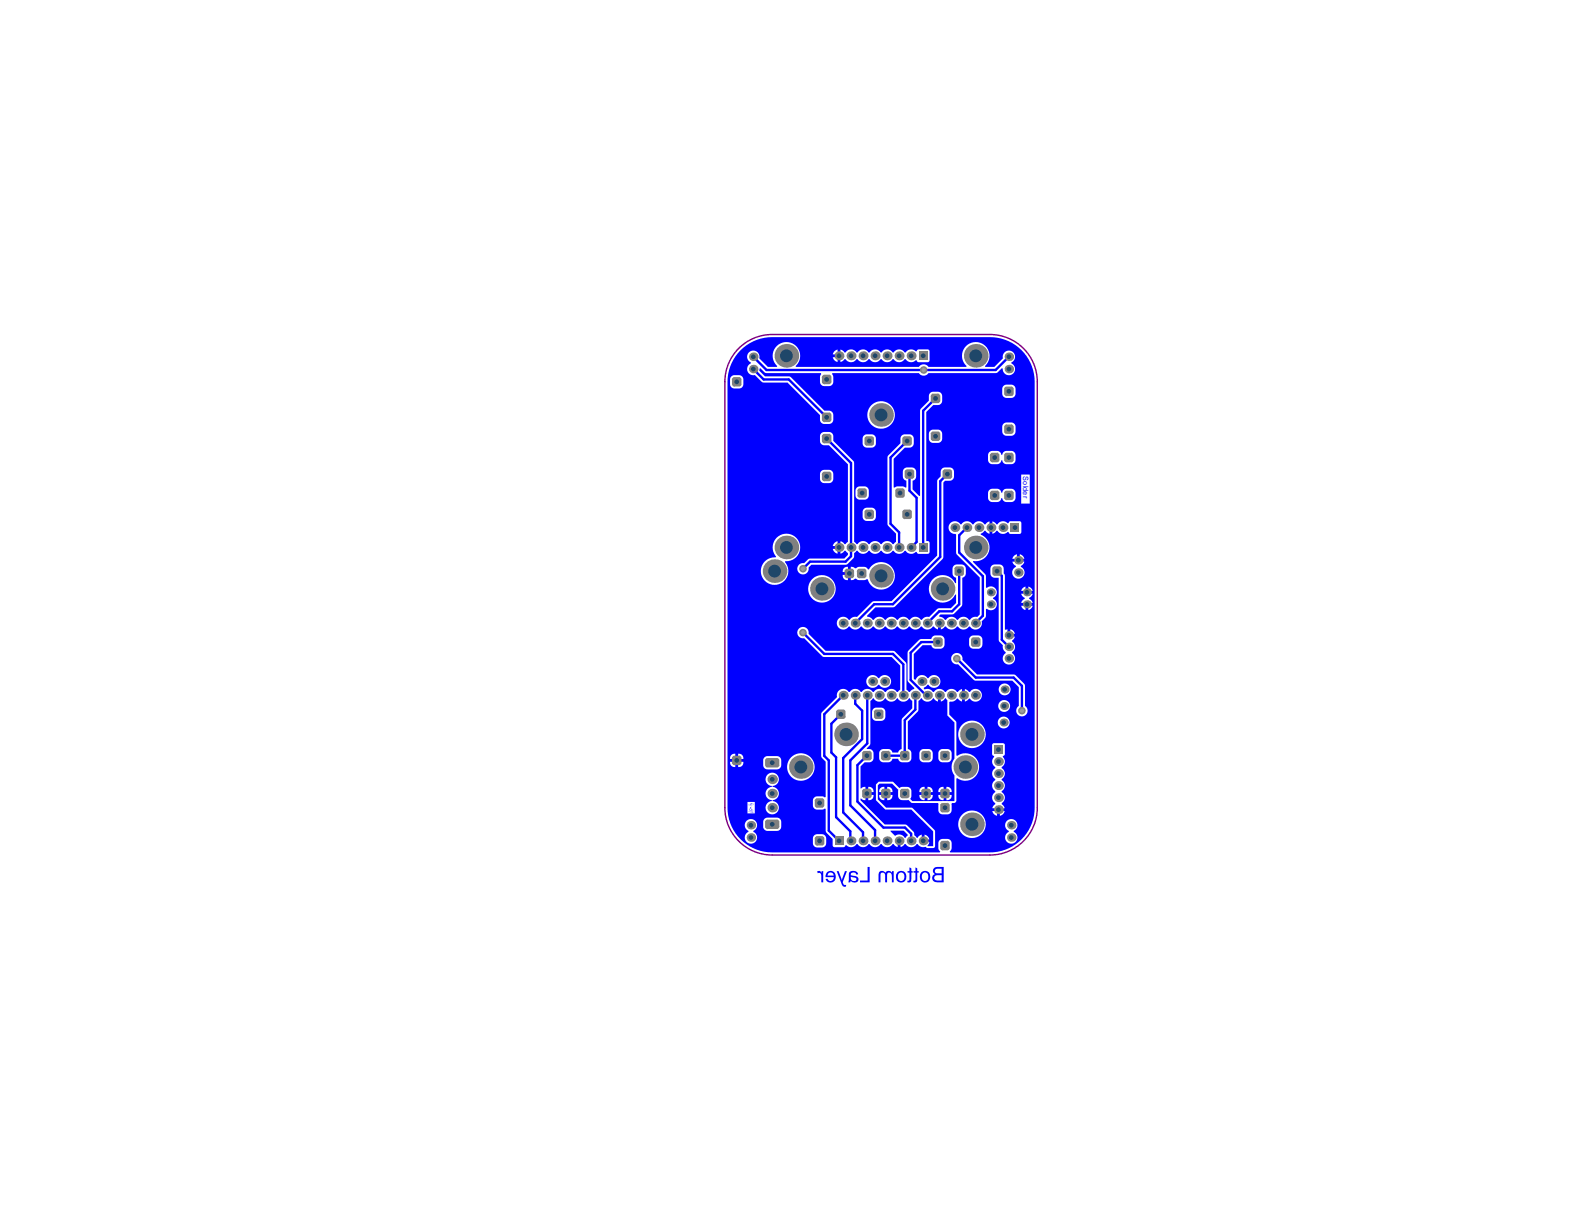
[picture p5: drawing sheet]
<svg xmlns="http://www.w3.org/2000/svg" width="279mm" height="216mm" viewBox="0 0 279 216" stroke-linecap="round" stroke-linejoin="round" font-family="sans-serif">
<defs><g id="words">
<text font-size="1.3" fill="#00f" x="180.5" y="84" transform="rotate(90 180.5 84)">Solder</text>
</g></defs>
<g fill="#00f">
<path d="M157.1 146.5h2.3l.7 .8-.5 .5a1.11 1.11 0 0 0-1.7-.4l-.8-.8z"/>
<path d="M154 123.2l-.5 .4v7.5l-.1 .3-.5 .6 1 .3a1.45 1.45 0 0 1 .2 1.4l-.2 .5a1.44 1.44 0 0 1-1.4 .3l-.7 .7v3.9l.9-.3v2.3h-.4l-.4-.3-.1 .1v.3l4.3 4.2 3.8 .1 1.2 1.2 .2 .6 .4 .5 .9-.6v1.1h.2v.3h1.1l-.3 .6h1v-2.6l-3.8-3.8h-4.6l-1.7-1.7v-2.7l.5-.5h2.5l1.1 1.1a1.45 1.45 0 0 1 1.4-.2l.5 .2a1.45 1.45 0 0 1 .3 1.4l-.3 .5 .4 .4h7.4l.1-4.5a2.41 2.41 0 0 1 0-3v-6.4l-1.3-1.2v-2.7l-.4-.3-.2 .2-.5 .3v-1.1h-.6v1.1l-.5-.3-.2-.2a1.3 1.3 0 0 1-1.9 .2l-.3-.2-.5 .4-.1 1.8-1.8 1.9v4.8l.4 .2a1.45 1.45 0 0 1 .3 1.4l-.3 .5a1.45 1.45 0 0 1-1.3 .3l-.6-.3-.2-.4h-1l-.2 .4a1.45 1.45 0 0 1-1.4 .3l-.5-.3a1.45 1.45 0 0 1-.2-1.3l.2-.6a1.45 1.45 0 0 1 1.4-.2l.5 .2 .2 .4h1l.2-.4 .4-.2 .1-5.2 1.8-2v-1.3l-.4-.4a1.3 1.3 0 0 1-2 .2l-.2-.2a1.3 1.3 0 0 1-1.9 .2l-.2-.2a1.3 1.3 0 0 1-1.9 .2zM154 125a1.45 1.45 0 0 1 1.4-.2l.5 .2a1.45 1.45 0 0 1 .3 1.4l-.3 .5a1.45 1.45 0 0 1-1.3 .3l-.6-.3a1.45 1.45 0 0 1-.2-1.3zM162.4 132.3a1.45 1.45 0 0 1 1.4-.2l.5 .2a1.45 1.45 0 0 1 .2 1.4l-.2 .5a1.45 1.45 0 0 1-1.4 .3l-.5-.3a1.45 1.45 0 0 1-.2-1.3zM165.7 132.3a1.45 1.45 0 0 1 1.4-.2l.5 .2a1.45 1.45 0 0 1 .3 1.4l-.3 .5a1.45 1.45 0 0 1-1.3 .3l-.6-.3a1.45 1.45 0 0 1-.2-1.3zM153.2 138.8a.8 .8 0 0 1 .9 .9h-.9zM162.4 139l.7-.2v.9h-.9zM165.7 139l.7-.2v.9h-.9zM163.6 138.8a.8 .8 0 0 1 .9 .9h-.9zM166.9 138.8a.8 .8 0 0 1 1 .9h-1zM153.2 140.2h.9a.8 .8 0 0 1-.9 .9zM162.2 140.2h.9v.9a.8 .8 0 0 1-.9-.9zM163.6 140.2h.9a.8 .8 0 0 1-.9 .9zM165.5 140.2h.9v.9a.8 .8 0 0 1-.9-.9zM166.9 140.2h1a.8 .8 0 0 1-1 .9zM163.1 147.2a1.11 1.11 0 0 1 .8 .9h-.8z"/>
<path d="M130.6 61.8a7.9 7.9 0 0 0-2.3 5.6v75.1a7.9 7.9 0 0 0 7.9 7.9h29.6v-.2l-.1-.1a1.45 1.45 0 0 1-.2-1.4l.2-.5a1.45 1.45 0 0 1 1.4-.2l.5 .2a1.45 1.45 0 0 1 .3 1.4l-.1 .3-.3 .3 .1 .2h7a7.9 7.9 0 0 0 7.9-7.9v-75.1a7.9 7.9 0 0 0-8-7.9h-38.1a7.9 7.9 0 0 0-5.8 2.3zM147.2 62l.5-.3v.8h-.8zM146.9 63h.8v.9l-.5-.3zM148.2 61.7l.4 .1 .4 .4h.1a1.12 1.12 0 0 1 2 0h.2a1.12 1.12 0 0 1 1.9 0h.2a1.12 1.12 0 0 1 1.9 0h.2a1.12 1.12 0 0 1 1.9 0h.2a1.12 1.12 0 0 1 2 0h.1a1.21 1.21 0 0 1 1.9-.2l.4-.4h1.6l.3 .1 .1 .3-.1 1.8-1.9 .1-.4-.4a1.21 1.21 0 0 1-1.9-.2h-.1a1.13 1.13 0 0 1-2 0h-.2a1.13 1.13 0 0 1-1.9 0h-.2a1.13 1.13 0 0 1-1.9 0h-.2a1.13 1.13 0 0 1-1.9 0h-.2a1.13 1.13 0 0 1-2 0h-.1l-.4 .4-.4 .2zM132.1 62.2a1.09 1.09 0 0 1 1.3-.2 1.09 1.09 0 0 1 .5 1.2l1.5 1.5h1.6l.1-.1a2.42 2.42 0 0 1-.1-3.5 2.42 2.42 0 0 1 3.5 0 2.42 2.42 0 0 1-.2 3.5l.1 .1h21.7a1 1 0 0 1 1.7 0h6.6l.1-.1a2.42 2.42 0 0 1-.1-3.5 2.42 2.42 0 0 1 3.5 0 2.42 2.42 0 0 1-.2 3.5l.1 .1h1.6l1.5-1.5a1.11 1.11 0 0 1 .8-1.3 1.11 1.11 0 0 1 1.4 .7 1.11 1.11 0 0 1-.7 1.4 1.11 1.11 0 0 1 .2 2 1.11 1.11 0 0 1-1.7-1l-.2-.1-.7 .8-.4 .1h-11.8a1 1 0 0 1-1.7 0h-15.3v.2a1.45 1.45 0 0 1 .2 1.4l-.2 .5a1.45 1.45 0 0 1-1.4 .2l-.5-.2a1.45 1.45 0 0 1-.3-1.4l.3-.5-.1-.2h-9.6l-.4-.1-.7-.8-.1 .1-.1 .4 1 1 4.5 .1 6 5.9a1.44 1.44 0 0 1 1.4 .3 1.45 1.45 0 0 1 .2 1.3l-.2 .6a1.45 1.45 0 0 1-1.4 .2l-.5-.2a1.44 1.44 0 0 1-.3-1.4l-5.7-5.7h-4.3l-1.5-1.4a1.13 1.13 0 0 1-1.3-.7 1.13 1.13 0 0 1 .6-1.4 1.19 1.19 0 0 1-.3-1.8zM129 66.4a1.45 1.45 0 0 1 1.4-.2l.5 .2a1.45 1.45 0 0 1 .2 1.4l-.2 .5a1.45 1.45 0 0 1-1.4 .2l-.5-.2a1.45 1.45 0 0 1-.2-1.4zM177 68.1a1.45 1.45 0 0 1 1.4-.3l.5 .3a1.45 1.45 0 0 1 .2 1.3l-.2 .6a1.45 1.45 0 0 1-1.4 .2l-.5-.2a1.45 1.45 0 0 1-.2-1.4zM153 73.2a2.43 2.43 0 0 1 4.8 0 2.43 2.43 0 0 1-4.8 0zM177 74.7a1.45 1.45 0 0 1 1.4-.2l.5 .2a1.45 1.45 0 0 1 .2 1.4l-.2 .6a1.45 1.45 0 0 1-1.4 .2l-.5-.2a1.45 1.45 0 0 1-.2-1.4zM164.1 76a1.45 1.45 0 0 1 1.3-.2l.6 .2a1.45 1.45 0 0 1 .2 1.4l-.2 .5a1.45 1.45 0 0 1-1.4 .2l-.5-.2a1.45 1.45 0 0 1-.3-1.4zM152.4 76.8a1.45 1.45 0 0 1 1.3-.2l.6 .2a1.45 1.45 0 0 1 .2 1.4l-.2 .5a1.45 1.45 0 0 1-1.4 .3l-.5-.3a1.45 1.45 0 0 1-.2-1.3zM174.5 79.8a1.45 1.45 0 0 1 1.4-.3l.5 .3 .2 .4h.2l.2-.4a1.45 1.45 0 0 1 1.4-.3l.5 .3a1.45 1.45 0 0 1 .2 1.3l-.2 .6a1.45 1.45 0 0 1-1.4 .2l-.5-.2-.2-.5h-.2l-.2 .5a1.45 1.45 0 0 1-1.4 .2l-.5-.2a1.45 1.45 0 0 1-.2-1.4zM144.9 83.1a1.45 1.45 0 0 1 1.3-.2l.6 .2a1.45 1.45 0 0 1 .2 1.4l-.2 .5a1.45 1.45 0 0 1-1.4 .2l-.5-.2a1.45 1.45 0 0 1-.3-1.4zM174.5 86.4a1.45 1.45 0 0 1 1.4-.2l.5 .2 .2 .5h.2l.2-.5a1.45 1.45 0 0 1 1.4-.2l.5 .2a1.45 1.45 0 0 1 .2 1.4l-.2 .5a1.45 1.45 0 0 1-1.4 .3l-.5-.3-.2-.4h-.2l-.2 .4a1.45 1.45 0 0 1-1.4 .3l-.5-.3a1.45 1.45 0 0 1-.2-1.3zM151.1 86a1.45 1.45 0 0 1 1.4-.2l.5 .2a1.45 1.45 0 0 1 .2 1.4l-.2 .5a1.45 1.45 0 0 1-1.3 .2l-.6-.2a1.45 1.45 0 0 1-.2-1.4zM180.1 83.7h1.5v5.1h-1.5zM152.4 89.8a1.45 1.45 0 0 1 1.3-.3l.6 .3a1.45 1.45 0 0 1 .2 1.3l-.2 .6a1.45 1.45 0 0 1-1.4 .2l-.5-.2a1.45 1.45 0 0 1-.2-1.4zM175 92l.4 .1 .4 .4h.1a1.24 1.24 0 0 1 1.9-.2l.4-.4 1.9 .1 .1 1.8-.1 .3-.3 .1h-1.6l-.4-.4a1.24 1.24 0 0 1-1.9-.2h-.1l-.4 .4-.4 .2zM166.1 82.7a1.45 1.45 0 0 1 1.4-.2l.6 .2 .2 .5a1.45 1.45 0 0 1-.2 1.4 1.44 1.44 0 0 1-1.4 .2l-.3 .3-.1 13.4-8.5 8.6h-3.4l-1.5 1.5 .1 .2 .4 .1 .5 .4h.2a1.12 1.12 0 0 1 2 0h.2a1.13 1.13 0 0 1 1.9 0h.2a1.13 1.13 0 0 1 1.9 0h.2a1.13 1.13 0 0 1 1.9 0h.2l.5-.4 .8-.1 1.6-1.5h2.2l.9-.9v-1.5l-.2 .1a2.43 2.43 0 0 1-3.7 .7 2.43 2.43 0 0 1 .1-3.8 2.43 2.43 0 0 1 3.7 1l.1-.1v-.9l-.4-.2-.2-.5a1.45 1.45 0 0 1 .2-1.4 1.45 1.45 0 0 1 1.4-.2l.5 .2 .3 .5a1.45 1.45 0 0 1-.3 1.4l-.4 .2v5l-1.5 1.4-2.3 .1-.3 .2 .1 .2 .4 .1 .6 .4h.2a1.12 1.12 0 0 1 1.9 0h.2a1.13 1.13 0 0 1 1.9 0h.2l.5-.4 .8-.1 .4-.4v-6.5l-4.1-4.2-.1-3.5a1.13 1.13 0 0 1-1.2-1.6 1.13 1.13 0 0 1 2-.1l.2-.1a1.12 1.12 0 0 1 1.9 .1l.2-.1a1.12 1.12 0 0 1 1.9 .1h.2l.4-.4 .3-.1v2.2l-.3-.2-.4-.4h-.2l-.6 .5v.2a2.42 2.42 0 0 1 1.5 2.9 2.42 2.42 0 0 1-2.8 1.8l-.1 .1 2.2 2.3 .1 2.2h.3a1.05 1.05 0 0 1 1.5 .4 1.05 1.05 0 0 1-.5 1.4v.2a1.05 1.05 0 0 1 .5 1.6 1.05 1.05 0 0 1-1.6 .2h-.2l-.1 1.5-.7 .7a1.13 1.13 0 0 1-.6 1.4 1.13 1.13 0 0 1-1.4-.5h-.2a1.13 1.13 0 0 1-1.9 0h-.2a1.13 1.13 0 0 1-1.9 0h-.2l-.4 .4-.3 .1v-1.1h-.6v1.1l-.3-.1-.4-.4h-.2a1.13 1.13 0 0 1-1.9 0h-.2a1.13 1.13 0 0 1-1.9 0h-.2a1.13 1.13 0 0 1-1.9 0h-.2a1.13 1.13 0 0 1-1.9 0h-.3a1.13 1.13 0 0 1-1.9 0h-.2a1.13 1.13 0 0 1-1.9 0h-.2a1.13 1.13 0 0 1-1.9 0h-.2a1.13 1.13 0 0 1-1.7 .3 1.13 1.13 0 0 1 0-1.7 1.13 1.13 0 0 1 1.7 .2h.2l.5-.4 .8-.1 2.7-2.7 3.4-.1 8-8v-13.1l.1-.3 .5-.6a1.44 1.44 0 0 1 .2-1.3zM147.2 95.8l.5-.3v.8h-.8zM146.9 96.8h.8v.9l-.5-.3zM144.9 76.4a1.45 1.45 0 0 1 1.3-.2l.6 .2a1.44 1.44 0 0 1 .2 1.4l3.6 3.7 .1 14.1 .4 .4h.2a1.12 1.12 0 0 1 1.9 0h.2a1.12 1.12 0 0 1 1.9 0h.2a1.12 1.12 0 0 1 1.9 0h.2l.4-.4v-1.5l-1.3-1.3-.2-.4v-11.7l.2-.4 2.1-2.1a1.44 1.44 0 0 1 .3-1.4 1.45 1.45 0 0 1 1.3-.2l.6 .2a1.45 1.45 0 0 1 .2 1.4l-.2 .5a1.44 1.44 0 0 1-1.4 .3l-2 1.9v5.1h.2a1.45 1.45 0 0 1 1.4-.2l.5 .2h.2v-1.2l-.4-.2a1.45 1.45 0 0 1-.3-1.4l.3-.5a1.45 1.45 0 0 1 1.3-.2l.6 .2a1.45 1.45 0 0 1 .2 1.3l-.2 .6-.4 .2v1.5l1.1 1.2 .2-.1v-14.9l.1-.4 1.4-1.4a1.44 1.44 0 0 1 .3-1.4 1.45 1.45 0 0 1 1.3-.2l.6 .2a1.45 1.45 0 0 1 .2 1.4l-.2 .5a1.44 1.44 0 0 1-1.4 .2l-1.2 1.3v22.7l.4 .1 .1 .1 .1 1.8-.1 .2-.3 .1h-1.6l-.4-.4a1.21 1.21 0 0 1-1.9-.2h-.1a1.12 1.12 0 0 1-2 0h-.2a1.12 1.12 0 0 1-1.9 0h-.2a1.12 1.12 0 0 1-1.9 0h-.2a1.12 1.12 0 0 1-1.9 0h-.2l-.4 .4-.1 .8-.1 .2-1.2 1.1h-6.2l-.5 .5a1.01 1.01 0 0 1-.9 1.2 1.01 1.01 0 0 1-1.1-1 1.01 1.01 0 0 1 1.2-1l.9-.8h6.2l.7-.6v-.4l-.5-.4h-.1l-.4 .4-.4 .2v-2.2l.4 .1 .4 .4h.1l.5-.4v-13.7l-3.4-3.4a1.44 1.44 0 0 1-1.3-.2 1.45 1.45 0 0 1-.3-1.4zM178.9 98l.5-.2v.8h-.8zM179.9 97.8l.5 .2 .3 .6h-.8zM148.9 100.2l.7-.2v.9h-1zM178.6 99.1h2.1l-.2 .3-.4 .5a1.11 1.11 0 0 1 .6 1.5 1.11 1.11 0 0 1-1.5 .5 1.11 1.11 0 0 1-.5-1.5l.5-.5-.5-.5zM148.6 101.4h1v.9a.8 .8 0 0 1-1-.9zM150.1 100l.9 .2a1.45 1.45 0 0 1 1.4-.2l.9 .4a2.43 2.43 0 0 1 3.8-.6 2.43 2.43 0 0 1-.4 3.9 2.43 2.43 0 0 1-3.6-1.5l-.2-.1a1.46 1.46 0 0 1-1.3 .2l-.6-.2-.9 .2zM137 94.8a2.43 2.43 0 0 1 4 .9 2.43 2.43 0 0 1-2.5 3.3l-.1 .1a2.42 2.42 0 0 1-.7 3.8 2.42 2.42 0 0 1-3.5-1.7 2.42 2.42 0 0 1 2.6-2.9l.1-.1a2.41 2.41 0 0 1 .1-3.4zM180.4 103.7l.5-.2v.7h-.8zM181.4 103.5l.5 .2 .3 .5h-.8zM142.5 103.9a2.45 2.45 0 0 1 4.9 0 2.45 2.45 0 0 1-4.9 0zM180.1 104.7h2.1l-.3 .5-.4 .2v.2l.4 .3 .3 .4h-2.1l.3-.4 .4-.3v-.2l-.4-.2zM180.1 106.8h.8v.8l-.5-.3zM181.4 106.8h.8l-.3 .5-.5 .3zM174.9 99.8a1.45 1.45 0 0 1 1.4-.2l.5 .2a1.44 1.44 0 0 1 .2 1.3l.3 .5v9.4l.1 .1 .3-.1v1h.3v.3h1l-.5 .7v.2a1.08 1.08 0 0 1 0 1.8v.2a1.09 1.09 0 0 1 .3 1.6 1.09 1.09 0 0 1-1.7 0 1.09 1.09 0 0 1 .3-1.6v-.2a1.07 1.07 0 0 1-.5-1.2l-.6-.6-.1-.4v-10.9a1.33 1.33 0 0 1-1.3-.2 1.45 1.45 0 0 1-.2-1.4zM178.2 111l.5 .3 .3 .5h-.8zM171.2 112.3a1.45 1.45 0 0 1 1.3-.2l.6 .2a1.45 1.45 0 0 1 .2 1.4l-.2 .5a1.45 1.45 0 0 1-1.4 .2l-.5-.2a1.45 1.45 0 0 1-.3-1.4zM168.1 115.5a1.01 1.01 0 0 1 1.2-.2 1.01 1.01 0 0 1 .5 1.1l2.5 2.6h6.8l1.7 1.8v3.7a1.01 1.01 0 0 1 .2 1.5 1.01 1.01 0 0 1-1.5 0 1.01 1.01 0 0 1 .2-1.5v-3.3l-1.1-1.1-6.6-.1-3-2.8a1.01 1.01 0 0 1-1.1-.5 1.01 1.01 0 0 1 .2-1.2zM153.1 119.4a1.13 1.13 0 0 1 1.8 .2h.2a1.13 1.13 0 0 1 1.7-.3 1.13 1.13 0 0 1 0 1.8 1.13 1.13 0 0 1-1.7-.3h-.2a1.13 1.13 0 0 1-1.7 .3 1.13 1.13 0 0 1-.1-1.7zM140.9 110.9a1.01 1.01 0 0 1 1.2-.2 1.01 1.01 0 0 1 .5 1.1l3 3 12.2 .1 2.1 2.1v4.7l.4 .4h.2l.8-.7-1.2-1.3 .1-5.2 2-2.1 2.1-.1 .2-.4a1.45 1.45 0 0 1 1.4-.2l.5 .2 .2 .5a1.45 1.45 0 0 1-.2 1.4 1.45 1.45 0 0 1-1.4 .2l-.5-.2-.2-.4h-1.6l-1.5 1.6v4.3l.2 .2 .2-.1a1.13 1.13 0 0 1 .9-.7 1.13 1.13 0 0 1 1.1 .5h.2a1.13 1.13 0 0 1 1.7-.2 1.13 1.13 0 0 1 0 1.7 1.13 1.13 0 0 1-1.7-.3h-.2l-.6 .5-.1 .2 .2 .1a1.12 1.12 0 0 1 1.4 .5l.3-.1a1.13 1.13 0 0 1 1.9 .1l.2-.1a1.13 1.13 0 0 1 1.9 .1h.2l.3-.4 .4-.2v2.2l-.4-.1-.3-.4h-.2a1.16 1.16 0 0 1-1.2 .6h-.2v2.3l1.3 1.3v5.9h.2a2.45 2.45 0 0 1 3.8 2.1 2.45 2.45 0 0 1-3.9 1.9l-.1 3.9-.3 .4h-.5v.5a1.45 1.45 0 0 1-.3 1.3 1.45 1.45 0 0 1-1.3 .2l-.4-.1-.4-.4 .1-1.3-.2-.2h-4.5l-.6-.5h-1.3l-.4-.2-.2-.3 .1-1.3-1.1-1.1h-2.3l-.3 .3v2.5l1.5 1.5h4.6l3.9 3.9 .1 .2v2.8l-.3 .2h-1l-.3-.2a1.21 1.21 0 0 1-1.4-.5h-.2a1.12 1.12 0 0 1-2 0h-.1l-.4 .3-.4 .2v-1.1h-.5v1.1l-.3-.2-.4-.3h-.2a1.12 1.12 0 0 1-1.9 0h-.2a1.12 1.12 0 0 1-1.9 0h-.2a1.12 1.12 0 0 1-1.9 0h-.3a1.25 1.25 0 0 1-1.8 .2l-.4 .3h-1.6l-.3-.2v-1.2l-1.2-1.3-.1-4-.1-.1a1.46 1.46 0 0 1-1.4 .2l-.5-.2-.2-.5a1.45 1.45 0 0 1 .2-1.4 1.45 1.45 0 0 1 1.4-.2l.5 .2 .1-.1v-6.2l-.6-.7-.2-.4 .1-7.5 2.7-2.9a1.13 1.13 0 0 1 .7-1.3 1.13 1.13 0 0 1 1.4 .5l.2-.1a1.13 1.13 0 0 1 1.9 .1l.2-.1a1.13 1.13 0 0 1 1.9 .1l.3-.1a1.13 1.13 0 0 1 1.9 .1l.2-.1a1.13 1.13 0 0 1 1.9 .1h.2l.4-.4v-4.3l-1.5-1.5h-12l-3.5-3.3a1.01 1.01 0 0 1-1-.5 1.01 1.01 0 0 1 .1-1.2zM176.2 121.6a1.05 1.05 0 0 1 2.1 0 1.05 1.05 0 0 1-2.1 0zM170.2 121.5l.4 .2 .3 .4h.2a1.13 1.13 0 0 1 1.7-.3 1.13 1.13 0 0 1 0 1.7 1.13 1.13 0 0 1-1.7-.3h-.2l-.3 .4-.4 .1zM176.1 124.5a1.05 1.05 0 0 1 2.1 0 1.05 1.05 0 0 1-2.1 0zM176 127.4a1.05 1.05 0 0 1 2.1 0 1.05 1.05 0 0 1-2.1 0zM169 129.5a2.45 2.45 0 0 1 4.9 0 2.45 2.45 0 0 1-4.9 0zM129 133.2l.7-.3v1h-.9zM130.2 132.9a.8 .8 0 0 1 .9 1h-.9zM128.8 134.4h.9v.9a.8 .8 0 0 1-.9-.9zM130.2 134.4h.9a.8 .8 0 0 1-.9 .9zM134.8 133.6l.6-.2h1.6l.6 .2a1.45 1.45 0 0 1 .2 1.4l-.1 .3-.5 .4h-1.8l-.6-.2a1.45 1.45 0 0 1-.2-1.4zM138.8 135.3a2.45 2.45 0 0 1 4.9 0 2.45 2.45 0 0 1-4.9 0zM155.3 139l.7-.2v.9h-.9zM156.5 138.8a.8 .8 0 0 1 .9 .9h-.9zM155.1 140.2h.9v.9a.8 .8 0 0 1-.9-.9zM156.5 140.2h.9a.8 .8 0 0 1-.9 .9zM175.1 131.2l.2-.1 1.8 .1 .1 1.8-.3 .4a1.24 1.24 0 0 1-.2 1.9v.2a1.11 1.11 0 0 1 0 1.9v.2a1.11 1.11 0 0 1 0 1.9v.2a1.11 1.11 0 0 1 0 2v.1l.4 .4 .1 .4h-2.2l.2-.4 .4-.4v-.1a1.11 1.11 0 0 1 0-2v-.2a1.11 1.11 0 0 1 0-1.9v-.2a1.11 1.11 0 0 1 0-1.9v-.2a1.24 1.24 0 0 1-.3-1.9l-.3-.4zM131.8 141.5h1.3v2h-1.3zM135.4 136.6a1.17 1.17 0 0 1 1.9 .4 1.17 1.17 0 0 1-1 1.6v.2a1.17 1.17 0 0 1 1.1 1.2 1.17 1.17 0 0 1-1.1 1.1v.2a1.17 1.17 0 0 1 .9 1.8 1.17 1.17 0 0 1-2 0 1.17 1.17 0 0 1 .9-1.8v-.2a1.17 1.17 0 0 1-1.1-1.1 1.17 1.17 0 0 1 1.1-1.2v-.2a1.17 1.17 0 0 1-1-.7 1.17 1.17 0 0 1 .3-1.3zM175 143.1h.9v.8l-.6-.3zM176.4 143.1h.8l-.3 .5-.5 .3zM134.8 144.4l.6-.2h1.6l.6 .2a1.45 1.45 0 0 1 .2 1.4l-.1 .4-.5 .3-1.8 .1-.6-.3a1.45 1.45 0 0 1-.2-1.3zM169 145.4a2.45 2.45 0 0 1 4.9 0 2.45 2.45 0 0 1-4.9 0zM131.7 144.8a1.12 1.12 0 0 1 1.7 .2 1.12 1.12 0 0 1-.5 1.6 1.13 1.13 0 0 1 .4 1.8 1.13 1.13 0 0 1-1.7 0 1.13 1.13 0 0 1 .4-1.8 1.19 1.19 0 0 1-.3-1.8zM177.6 144.8a1.12 1.12 0 0 1 1.7 .2 1.12 1.12 0 0 1-.5 1.6 1.13 1.13 0 0 1 .5 1.8 1.13 1.13 0 0 1-1.8 0 1.13 1.13 0 0 1 .4-1.8 1.19 1.19 0 0 1-.3-1.8zM143.6 147.4a1.45 1.45 0 0 1 1.4-.3l.5 .3a1.45 1.45 0 0 1 .2 1.3l-.2 .6a1.45 1.45 0 0 1-1.4 .2l-.5-.2a1.45 1.45 0 0 1-.2-1.4z"/>
</g>
<path d="M152.2 96.6l.3 .2" fill="none" stroke="#00f" stroke-width=".83"/>
<g fill="none" stroke="#00f" stroke-width=".42">
<path d="M132.9 62.9l2.3 2.4h40.4l2.4-2.4M132.9 65.1l1.8 1.8h4.4l6.7 6.7M145.8 77.4l4.3 4.3v16.4l-.9 1h-6.3l-1.3 1.2M160 77.8l-2.9 2.9v11.7l1.5 1.5v2.7M165 70.3l-2.2 2.2v24.1M160.4 83.6v2.9l1.3 1.3v7.8l-1 1M167.1 83.6l-1.2 1.3v13.3l-8.4 8.4h-3.3l-3.3 3.3M170.6 93.1l-1.4 1.3v3.1l4.2 4.1v7l-1.3 1.3M141.6 111.6l3.8 3.7h12.1l1.8 1.9v5.4M165.4 113.3h-2.9l-1.9 1.8v4.8l2.7 2.7h.3M168.8 116.2l3.3 3.3h6.7l1.5 1.5v4.4M169.2 100.7v5.9l-1.3 1.2h-2.2l-2.1 2.1"/>
<path d="M175.9 100.7l.8 .9v11.2l1.3 1.3M148.3 126l-1.7 1.7v5l.9 .9v10.5l2.5 2.5v1.6l.1 .1M148.7 122.6l-3.3 3.4v7.3l.8 .8v12.4l1.8 1.8M150.9 122.6v1.5l1.2 1.3v5l-3.4 3.3v9.6l3.5 3.5v1.5M152.9 133.3l-1.7 1.7v6.4l4.6 4.6h3.8l1.1 1.1v1.2M153 122.6v8.5l-3 3v8l4.4 4.3v1.9M161.5 122.6v2.6l-1.9 1.8v5.5l.4 .4-.4 .4h-3.4"/>
</g>
<g fill="#00f">
<path d="M161.5 153l.3 .2v.5h.2v.2h-.2v1.6l-.6 .2-.1-.1v-.3h.3l.1-.2v-1.2h-.4v-.2h.4z"/>
<path d="M160.4 153l.4 .2v.5h.2v.2h-.2l-.1 1.5-.5 .3-.2-.1 .1-.3h.2l.1-.1v-1.3h-.3v-.2h.3z"/>
<path d="M155.1 153.8a.72 .72 0 0 1 1.1 .2l.4-.4 .5 .1 .2 .2v-.2h.3v1.9h-.3v-1.2l-.3-.5a.36 .36 0 0 0-.4 .1 .36 .36 0 0 0-.1 .4v1.2h-.4v-1.2a.42 .42 0 0 0-.4-.5 .42 .42 0 0 0-.4 .5v1.2h-.3v-1.4z"/>
<path d="M153 152.9h.4v2.7h-1.7v-.3h1.3z"/>
<path d="M147.6 153.7h.3l.6 1.6 .5-1.6h.4l-.8 1.9 .3 .5h.4l-.1 .3h-.3l-.3-.2z"/>
<path d="M144.1 153.7l.5-.1 .3 .4v-.3h.3v1.9h-.3l-.1-1.5-.3-.1h-.2z"/>
<path d="M132.5 142.3l-.3 .6 .1 .1h.2v.1l-.1 .1h-.4l1 .1h-.2v-.4l-.3-.2v-.4zM132.5 142.9h.3l-.1 .4-.2-.1zM132.4 142.9l.1 .1zM132.4 142.4l.1 .5-.2 .1z"/>
<path d="M132 141.9l.6 .2 .3-.1v-.2l-.4-.2-.1 .3zM132.1 141.9l.2 .1zM132.3 141.9h.3h-.2h.2v-.2l.3 .1-.1 .2h-.3zM132.4 141.8l.2 .1zM132.4 141.7l.2 .1zM132.5 141.7h.1z"/>
<path d="M164.8 153.1l-.2 .6 .3 .5a.77 .77 0 0 0-.4 1 .77 .77 0 0 0 .9 .4h1.1v-2.7h-1.2zM165 153.4l.3-.2h.8v.8h-1l-.2-.4zM164.9 154.5l.3-.1h.9v.9l-1.1-.1-.2-.3z"/>
<path d="M162.5 153.9l-.2 .4v.4a.95 .95 0 0 0 1.2 .9 .95 .95 0 0 0 .5-1.4l-.2-.4-.5-.2-.4 .1zM162.8 154.1a.67 .67 0 0 1 .8 .1 .67 .67 0 0 1 .1 .8l-.1 .2a.66 .66 0 0 1-.9 0 .66 .66 0 0 1-.1-.9z"/>
<path d="M158.3 153.9l-.2 .4-.1 .4a.95 .95 0 0 0 1.3 .9 .95 .95 0 0 0 .5-1.4l-.3-.4-.4-.2h-.4zM158.5 154.1a.65 .65 0 0 1 .9 0 .65 .65 0 0 1 .1 .9 .62 .62 0 0 1-.9 .2 .62 .62 0 0 1-.2-.9z"/>
<path d="M149.9 153.8l-.2 .3-.1 1.5h.4v-.2l.6 .3a.62 .62 0 0 0 .8-.7 .62 .62 0 0 0-.8-.5l-.4-.1a.3 .3 0 0 1-.1-.4 .3 .3 0 0 1 .4-.1l.4 .1 .1 .3 .4-.1-.2-.3-.3-.2-.6-.1zM150.1 154.6l.8 .2 .2 .2a.52 .52 0 0 1-.7 .4 .52 .52 0 0 1-.3-.6z"/>
<path d="M145.8 153.9l-.2 .8 1.5 .1a.57 .57 0 0 1-.5 .6 .57 .57 0 0 1-.6-.4h-.4l.4 .5 .4 .2 .5-.1 .5-.5v-.6l-.1-.4-.4-.4-.6-.1zM146.1 154.1a.56 .56 0 0 1 .6-.2 .56 .56 0 0 1 .4 .5h-1.1z"/>
</g>
<circle cx="180.3" cy="125.4" r=".67" fill="#808080"/>
<circle cx="180.3" cy="125.4" r=".42" fill="#a6968d"/>
<circle cx="168.8" cy="116.2" r=".67" fill="#808080"/>
<circle cx="168.8" cy="116.2" r=".42" fill="#a6968d"/>
<circle cx="141.6" cy="100.3" r=".67" fill="#808080"/>
<circle cx="141.6" cy="100.3" r=".42" fill="#a6968d"/>
<circle cx="141.6" cy="111.6" r=".67" fill="#808080"/>
<circle cx="141.6" cy="111.6" r=".42" fill="#a6968d"/>
<circle cx="162.9" cy="65.3" r=".67" fill="#808080"/>
<circle cx="162.9" cy="65.3" r=".42" fill="#a6968d"/>
<circle cx="174.8" cy="106.6" r=".71" fill="#808080"/>
<circle cx="174.8" cy="106.6" r=".42" fill="#1f4769"/>
<circle cx="156.1" cy="120.2" r=".79" fill="#808080"/>
<circle cx="156.1" cy="120.2" r=".42" fill="#1f4769"/>
<circle cx="174.8" cy="104.5" r=".71" fill="#808080"/>
<circle cx="174.8" cy="104.5" r=".42" fill="#1f4769"/>
<path d="M162 95.8h1.6v1.6h-1.6z" fill-rule="evenodd" fill="#808080"/>
<circle cx="162.8" cy="96.6" r=".42" fill="#1f4769"/>
<path d="M162 62h1.6v1.6h-1.6z" fill-rule="evenodd" fill="#808080"/>
<circle cx="162.8" cy="62.8" r=".42" fill="#1f4769"/>
<circle cx="154.4" cy="96.6" r=".79" fill="#808080"/>
<circle cx="154.4" cy="96.6" r=".42" fill="#1f4769"/>
<circle cx="154.4" cy="62.8" r=".79" fill="#808080"/>
<circle cx="154.4" cy="62.8" r=".42" fill="#1f4769"/>
<circle cx="162.8" cy="148.3" r=".78" fill="#808080"/>
<circle cx="162.8" cy="148.3" r=".42" fill="#1f4769"/>
<circle cx="154.4" cy="148.3" r=".78" fill="#808080"/>
<circle cx="154.4" cy="148.3" r=".42" fill="#1f4769"/>
<circle cx="181.1" cy="106.6" r=".71" fill="#808080"/>
<circle cx="181.1" cy="106.6" r=".42" fill="#1f4769"/>
<path d="M178.2 92.3h1.6v1.5h-1.6z" fill-rule="evenodd" fill="#808080"/>
<circle cx="179" cy="93.1" r=".42" fill="#1f4769"/>
<circle cx="176.9" cy="93.1" r=".78" fill="#808080"/>
<circle cx="176.9" cy="93.1" r=".42" fill="#1f4769"/>
<circle cx="174.8" cy="93.1" r=".78" fill="#808080"/>
<circle cx="174.8" cy="93.1" r=".42" fill="#1f4769"/>
<circle cx="172.7" cy="93.1" r=".78" fill="#808080"/>
<circle cx="172.7" cy="93.1" r=".42" fill="#1f4769"/>
<circle cx="168.4" cy="93.1" r=".78" fill="#808080"/>
<circle cx="168.4" cy="93.1" r=".42" fill="#1f4769"/>
<circle cx="162.6" cy="120.2" r=".79" fill="#808080"/>
<circle cx="162.6" cy="120.2" r=".42" fill="#1f4769"/>
<path d="M159.2 77.4l.4-.5h.8l.4 .5v.8l-.4 .4h-.8l-.4-.4z" fill-rule="evenodd" fill="#808080"/>
<g fill="#808080">
<path d="M159.6 78.2v.4zM159.2 78.2h.4v.4l-.4-.2z"/>
<path d="M160.4 78.2h.4zM160.4 78.2h.4v.2l-.4 .2z"/>
<path d="M160.4 76.9v.5zM160.4 76.9l.2 .1 .2 .4h-.4z"/>
<path d="M159.2 77.4h.4zM159.2 77.2l.4-.3v.5h-.4z"/>
</g>
<circle cx="160" cy="77.8" r=".42" fill="#1f4769"/>
<circle cx="153.9" cy="120.2" r=".79" fill="#808080"/>
<circle cx="153.9" cy="120.2" r=".42" fill="#1f4769"/>
<path d="M152.5 77.4l.4-.5h.8l.5 .5v.8l-.5 .4h-.8l-.4-.4z" fill-rule="evenodd" fill="#808080"/>
<g fill="#808080">
<path d="M153.7 76.9v.5zM153.7 76.9l.3 .1 .2 .4h-.5z"/>
<path d="M152.5 77.4h.4zM152.5 77.2l.4-.3v.5h-.4z"/>
<path d="M152.9 78.2v.4zM152.5 78.2h.4v.4l-.4-.2z"/>
<path d="M153.7 78.2h.5zM153.7 78.2h.5l-.1 .2-.4 .2z"/>
</g>
<circle cx="153.3" cy="77.8" r=".42" fill="#1f4769"/>
<circle cx="132.5" cy="145.6" r=".75" fill="#808080"/>
<circle cx="132.5" cy="145.6" r=".42" fill="#1f4769"/>
<circle cx="181.1" cy="104.5" r=".71" fill="#808080"/>
<circle cx="181.1" cy="104.5" r=".42" fill="#1f4769"/>
<circle cx="179.6" cy="98.8" r=".75" fill="#808080"/>
<circle cx="179.6" cy="98.8" r=".42" fill="#1f4769"/>
<circle cx="176.1" cy="140.7" r=".78" fill="#808080"/>
<circle cx="176.1" cy="140.7" r=".42" fill="#1f4769"/>
<circle cx="176.1" cy="138.6" r=".78" fill="#808080"/>
<circle cx="176.1" cy="138.6" r=".42" fill="#1f4769"/>
<circle cx="176.1" cy="136.5" r=".78" fill="#808080"/>
<circle cx="176.1" cy="136.5" r=".42" fill="#1f4769"/>
<circle cx="176.1" cy="134.3" r=".78" fill="#808080"/>
<circle cx="176.1" cy="134.3" r=".42" fill="#1f4769"/>
<path d="M175.3 131.4h1.6v1.6h-1.6z" fill-rule="evenodd" fill="#808080"/>
<circle cx="176.1" cy="132.2" r=".42" fill="#1f4769"/>
<circle cx="177" cy="127.4" r=".71" fill="#808080"/>
<circle cx="177" cy="127.4" r=".42" fill="#1f4769"/>
<circle cx="177.1" cy="124.5" r=".71" fill="#808080"/>
<circle cx="177.1" cy="124.5" r=".42" fill="#1f4769"/>
<path d="M166.3 139.1h.8l.4 .4v.9l-.4 .4h-.8l-.4-.4v-.9z" fill-rule="evenodd" fill="#808080"/>
<g fill="#808080">
<path d="M165.9 139.5h.4zM165.9 139.3l.4-.2v.4h-.4z"/>
<path d="M166.3 140.4v.4zM165.9 140.4h.4v.4l-.4-.2z"/>
<path d="M167.1 140.4h.4zM167.1 140.4h.4v.2l-.4 .2z"/>
<path d="M167.1 139.1v.4zM167.1 139.1l.2 .1 .2 .3h-.4z"/>
</g>
<circle cx="166.7" cy="140" r=".42" fill="#1f4769"/>
<path d="M166.3 132.5h.8l.4 .4v.8l-.4 .4h-.8l-.4-.4v-.8z" fill-rule="evenodd" fill="#808080"/>
<g fill="#808080">
<path d="M167.1 133.7h.4zM167.1 133.7h.4v.2l-.4 .2z"/>
<path d="M167.1 132.5v.4zM167.1 132.5h.2l.2 .4h-.4z"/>
<path d="M165.9 132.9h.4zM165.9 132.7l.4-.2v.4h-.4z"/>
<path d="M166.3 133.7v.4zM165.9 133.7h.4v.4h-.2z"/>
</g>
<circle cx="166.7" cy="133.3" r=".42" fill="#1f4769"/>
<circle cx="165.7" cy="109.9" r=".79" fill="#808080"/>
<circle cx="165.7" cy="109.9" r=".42" fill="#1f4769"/>
<circle cx="167.8" cy="109.9" r=".79" fill="#808080"/>
<circle cx="167.8" cy="109.9" r=".42" fill="#1f4769"/>
<circle cx="169.9" cy="109.9" r=".79" fill="#808080"/>
<circle cx="169.9" cy="109.9" r=".42" fill="#1f4769"/>
<path d="M164.6 112.8l.4-.4h.9l.4 .4v.9l-.4 .4h-.9l-.4-.4z" fill-rule="evenodd" fill="#808080"/>
<g fill="#808080">
<path d="M165.9 112.4v.4zM165.9 112.4l.3 .2 .1 .2h-.4z"/>
<path d="M164.6 112.8h.4zM164.7 112.6l.3-.2v.4h-.4z"/>
<path d="M165 113.7v.4zM164.6 113.7h.4v.4l-.2-.1z"/>
<path d="M165.9 113.7h.4zM165.9 113.7h.4l-.1 .2-.3 .2z"/>
</g>
<circle cx="165.4" cy="113.3" r=".42" fill="#1f4769"/>
<path d="M166.3 83.2l.4-.4h.8l.4 .4v.8l-.4 .5h-.8l-.4-.5z" fill-rule="evenodd" fill="#808080"/>
<g fill="#808080">
<path d="M166.7 84v.5zM166.3 84h.4v.5l-.2-.1z"/>
<path d="M167.5 84h.4zM167.5 84h.4v.3l-.4 .2z"/>
<path d="M167.5 82.8v.4zM167.5 82.8h.2l.2 .4h-.4z"/>
<path d="M166.3 83.2h.4zM166.3 83l.4-.2v.4h-.4z"/>
</g>
<circle cx="167.1" cy="83.6" r=".42" fill="#1f4769"/>
<path d="M162.9 139.1h.9l.4 .4v.9l-.4 .4h-.9l-.4-.4v-.9z" fill-rule="evenodd" fill="#808080"/>
<g fill="#808080">
<path d="M162.5 139.5h.4zM162.6 139.3l.3-.2v.4h-.4z"/>
<path d="M162.9 140.4v.4zM162.5 140.4h.4v.4l-.3-.2z"/>
<path d="M163.8 140.4h.4zM163.8 140.4h.4l-.1 .2-.3 .2z"/>
<path d="M163.8 139.1v.4zM163.8 139.1l.2 .1 .2 .3h-.4z"/>
</g>
<circle cx="163.3" cy="140" r=".42" fill="#1f4769"/>
<path d="M158.8 139.5l.4-.4h.8l.4 .4v.9l-.4 .4h-.8l-.4-.4z" fill-rule="evenodd" fill="#808080"/>
<g fill="#808080">
<path d="M158.8 139.5h.4zM158.8 139.3l.4-.2v.4h-.4z"/>
<path d="M159.2 140.4v.4zM158.8 140.4h.4v.4l-.4-.2z"/>
<path d="M160 140.4h.4zM160 140.4h.4v.2l-.4 .2z"/>
<path d="M160 139.1v.4zM160 139.1l.2 .1 .2 .3h-.4z"/>
</g>
<circle cx="159.6" cy="140" r=".42" fill="#1f4769"/>
<path d="M162.9 132.5h.9l.4 .4v.8l-.4 .4h-.9l-.4-.4v-.8z" fill-rule="evenodd" fill="#808080"/>
<g fill="#808080">
<path d="M163.8 133.7h.4zM163.8 133.7h.4l-.1 .2-.3 .2z"/>
<path d="M163.8 132.5v.4zM163.8 132.5h.2l.2 .4h-.4z"/>
<path d="M162.5 132.9h.4zM162.6 132.7l.3-.2v.4h-.4z"/>
<path d="M162.9 133.7v.4zM162.5 133.7h.4v.4h-.2z"/>
</g>
<circle cx="163.3" cy="133.3" r=".42" fill="#1f4769"/>
<path d="M158.8 132.9l.4-.4h.8l.4 .4v.8l-.4 .4h-.8l-.4-.4z" fill-rule="evenodd" fill="#808080"/>
<g fill="#808080">
<path d="M160 133.7h.4zM160 133.7h.4v.2l-.4 .2z"/>
<path d="M160 132.5v.4zM160 132.5h.2l.2 .4h-.4z"/>
<path d="M158.8 132.9h.4zM158.8 132.7l.4-.2v.4h-.4z"/>
<path d="M159.2 133.7v.4zM158.8 133.7h.4v.4h-.2z"/>
</g>
<circle cx="159.6" cy="133.3" r=".42" fill="#1f4769"/>
<circle cx="159.3" cy="109.9" r=".79" fill="#808080"/>
<circle cx="159.3" cy="109.9" r=".42" fill="#1f4769"/>
<circle cx="161.5" cy="109.9" r=".79" fill="#808080"/>
<circle cx="161.5" cy="109.9" r=".42" fill="#1f4769"/>
<circle cx="163.6" cy="109.9" r=".79" fill="#808080"/>
<circle cx="163.6" cy="109.9" r=".42" fill="#1f4769"/>
<circle cx="158.6" cy="96.6" r=".79" fill="#808080"/>
<circle cx="158.6" cy="96.6" r=".42" fill="#1f4769"/>
<circle cx="160.7" cy="96.6" r=".79" fill="#808080"/>
<circle cx="160.7" cy="96.6" r=".42" fill="#1f4769"/>
<path d="M159.2 90.3l.4-.4h.8l.4 .4v.8l-.4 .5h-.8l-.4-.5z" fill-rule="evenodd" fill="#808080"/>
<g fill="#808080">
<path d="M159.6 91.1v.5zM159.2 91.1h.4v.5l-.2-.1z"/>
<path d="M160.4 91.1h.4zM160.4 91.1h.4v.2l-.4 .3z"/>
<path d="M160.4 89.9v.4zM160.4 89.9h.2l.2 .4h-.4z"/>
<path d="M159.2 90.3h.4zM159.2 90.1l.4-.2v.4h-.4z"/>
</g>
<circle cx="160" cy="90.7" r=".42" fill="#1f4769"/>
<path d="M159.6 83.2l.4-.4h.8l.5 .4v.8l-.5 .5h-.8l-.4-.5z" fill-rule="evenodd" fill="#808080"/>
<g fill="#808080">
<path d="M160.8 82.8v.4zM160.8 82.8h.3l.2 .4h-.5z"/>
<path d="M159.6 83.2h.4zM159.6 83l.4-.2v.4h-.4z"/>
<path d="M160 84v.5zM159.6 84h.4v.5l-.2-.1z"/>
<path d="M160.8 84h.5zM160.8 84h.5l-.1 .3-.4 .2z"/>
</g>
<circle cx="160.4" cy="83.6" r=".42" fill="#1f4769"/>
<path d="M157.9 86.5l.4-.4h.9l.4 .4v.9l-.4 .4h-.9l-.4-.4z" fill-rule="evenodd" fill="#808080"/>
<g fill="#808080">
<path d="M158.3 87.4v.4zM157.9 87.4h.4v.4l-.3-.2z"/>
<path d="M159.2 87.4h.4zM159.2 87.4h.4l-.1 .2-.3 .2z"/>
<path d="M159.2 86.1v.4zM159.2 86.1l.3 .2 .1 .2h-.4z"/>
<path d="M157.9 86.5h.4zM158 86.3l.3-.2v.4h-.4z"/>
</g>
<circle cx="158.8" cy="87" r=".42" fill="#1f4769"/>
<circle cx="160.7" cy="62.8" r=".79" fill="#808080"/>
<circle cx="160.7" cy="62.8" r=".42" fill="#1f4769"/>
<circle cx="158.6" cy="62.8" r=".79" fill="#808080"/>
<circle cx="158.6" cy="62.8" r=".42" fill="#1f4769"/>
<path d="M152.1 139.5l.4-.4h.8l.4 .4v.9l-.4 .4h-.8l-.4-.4z" fill-rule="evenodd" fill="#808080"/>
<g fill="#808080">
<path d="M152.1 139.5h.4zM152.1 139.3l.4-.2v.4h-.4z"/>
<path d="M152.5 140.4v.4zM152.1 140.4h.4v.4l-.4-.2z"/>
<path d="M153.3 140.4h.4zM153.3 140.4h.4v.2l-.4 .2z"/>
<path d="M153.3 139.1v.4zM153.3 139.1l.2 .1 .2 .3h-.4z"/>
</g>
<circle cx="152.9" cy="140" r=".42" fill="#1f4769"/>
<path d="M155.4 139.5l.4-.4h.9l.4 .4v.9l-.4 .4h-.9l-.4-.4z" fill-rule="evenodd" fill="#808080"/>
<g fill="#808080">
<path d="M155.4 139.5h.4zM155.5 139.3l.3-.2v.4h-.4z"/>
<path d="M155.8 140.4v.4zM155.4 140.4h.4v.4l-.3-.2z"/>
<path d="M156.7 140.4h.4zM156.7 140.4h.4l-.1 .2-.3 .2z"/>
<path d="M156.7 139.1v.4zM156.7 139.1l.2 .1 .2 .3h-.4z"/>
</g>
<circle cx="156.2" cy="140" r=".42" fill="#1f4769"/>
<path d="M152.1 132.9l.4-.4h.8l.4 .4v.8l-.4 .4h-.8l-.4-.4z" fill-rule="evenodd" fill="#808080"/>
<g fill="#808080">
<path d="M153.3 133.7h.4zM153.3 133.7h.4v.2l-.4 .2z"/>
<path d="M153.3 132.5v.4zM153.3 132.5l.4 .2v.2h-.4z"/>
<path d="M152.1 132.9h.4zM152.1 132.7l.4-.2v.4h-.4z"/>
<path d="M152.5 133.7v.4zM152.1 133.7h.4v.4h-.2z"/>
</g>
<circle cx="152.9" cy="133.3" r=".42" fill="#1f4769"/>
<path d="M155.4 132.9l.4-.4h.9l.4 .4v.8l-.4 .4h-.9l-.4-.4z" fill-rule="evenodd" fill="#808080"/>
<g fill="#808080">
<path d="M156.7 133.7h.4zM156.7 133.7h.4l-.1 .2-.3 .2z"/>
<path d="M156.7 132.5v.4zM156.7 132.5l.3 .2 .1 .2h-.4z"/>
<path d="M155.4 132.9h.4zM155.5 132.7l.3-.2v.4h-.4z"/>
<path d="M155.8 133.7v.4zM155.4 133.7h.4v.4h-.2z"/>
</g>
<circle cx="156.2" cy="133.3" r=".42" fill="#1f4769"/>
<path d="M154.6 125.2h.8l.4 .4v.8l-.4 .4h-.8l-.4-.4v-.8z" fill-rule="evenodd" fill="#808080"/>
<g fill="#808080">
<path d="M154.6 126.4v.4zM154.2 126.4h.4v.4h-.2z"/>
<path d="M155.4 126.4h.4zM155.4 126.4h.4v.2l-.4 .2z"/>
<path d="M155.4 125.2v.4zM155.4 125.2l.4 .2v.2h-.4z"/>
<path d="M154.2 125.6h.4zM154.2 125.4l.4-.2v.4h-.4z"/>
</g>
<circle cx="155" cy="126" r=".42" fill="#1f4769"/>
<circle cx="153" cy="109.9" r=".79" fill="#808080"/>
<circle cx="153" cy="109.9" r=".42" fill="#1f4769"/>
<circle cx="155.1" cy="109.9" r=".79" fill="#808080"/>
<circle cx="155.1" cy="109.9" r=".42" fill="#1f4769"/>
<circle cx="152.2" cy="96.6" r=".79" fill="#808080"/>
<circle cx="152.2" cy="96.6" r=".42" fill="#1f4769"/>
<circle cx="156.5" cy="96.6" r=".79" fill="#808080"/>
<circle cx="156.5" cy="96.6" r=".42" fill="#1f4769"/>
<path d="M152.5 90.3l.4-.4h.8l.5 .4v.8l-.5 .5h-.8l-.4-.5z" fill-rule="evenodd" fill="#808080"/>
<g fill="#808080">
<path d="M153.7 89.9v.4zM153.7 89.9h.3l.2 .4h-.5z"/>
<path d="M152.5 90.3h.4zM152.5 90.1l.4-.2v.4h-.4z"/>
<path d="M152.9 91.1v.5zM152.5 91.1h.4v.5l-.2-.1z"/>
<path d="M153.7 91.1h.5zM153.7 91.1h.5l-.1 .2-.4 .3z"/>
</g>
<circle cx="153.3" cy="90.7" r=".42" fill="#1f4769"/>
<path d="M151.2 86.5l.5-.4h.8l.4 .4v.9l-.4 .4h-.8l-.5-.4z" fill-rule="evenodd" fill="#808080"/>
<g fill="#808080">
<path d="M152.5 86.1v.4zM152.5 86.1l.4 .2v.2h-.4z"/>
<path d="M151.2 86.5h.5zM151.3 86.3l.4-.2v.4h-.5z"/>
<path d="M151.7 87.4v.4zM151.2 87.4h.5v.4l-.3-.1z"/>
<path d="M152.5 87.4h.4zM152.5 87.4h.4v.2l-.4 .2z"/>
</g>
<circle cx="152.1" cy="87" r=".42" fill="#1f4769"/>
<circle cx="156.5" cy="62.8" r=".79" fill="#808080"/>
<circle cx="156.5" cy="62.8" r=".42" fill="#1f4769"/>
<circle cx="152.2" cy="62.8" r=".79" fill="#808080"/>
<circle cx="152.2" cy="62.8" r=".42" fill="#1f4769"/>
<path d="M147.9 125.2h.8l.5 .4v.8l-.5 .4h-.8l-.4-.4v-.8z" fill-rule="evenodd" fill="#808080"/>
<g fill="#808080">
<path d="M148.7 125.2v.4zM148.7 125.2l.4 .2 .1 .2h-.5z"/>
<path d="M147.5 125.6h.4zM147.5 125.4l.4-.2v.4h-.4z"/>
<path d="M147.9 126.4v.4zM147.5 126.4h.4v.4h-.2z"/>
<path d="M148.7 126.4h.5zM148.7 126.4h.5l-.1 .2-.4 .2z"/>
</g>
<circle cx="148.3" cy="126" r=".42" fill="#1f4769"/>
<circle cx="148.7" cy="109.9" r=".79" fill="#808080"/>
<circle cx="148.7" cy="109.9" r=".42" fill="#1f4769"/>
<circle cx="148" cy="96.6" r=".79" fill="#808080"/>
<circle cx="148" cy="96.6" r=".42" fill="#1f4769"/>
<circle cx="150.1" cy="96.6" r=".79" fill="#808080"/>
<circle cx="150.1" cy="96.6" r=".42" fill="#1f4769"/>
<path d="M145.4 83.2h.8l.4 .4v.9l-.4 .4h-.8l-.4-.4v-.9z" fill-rule="evenodd" fill="#808080"/>
<g fill="#808080">
<path d="M145 83.6h.4zM145 83.4l.4-.2v.4h-.4z"/>
<path d="M145.4 84.5v.4zM145 84.5h.4v.4l-.4-.2z"/>
<path d="M146.2 84.5h.4zM146.2 84.5h.4v.2l-.4 .2z"/>
<path d="M146.2 83.2v.4zM146.2 83.2l.2 .1 .2 .3h-.4z"/>
</g>
<circle cx="145.8" cy="84" r=".42" fill="#1f4769"/>
<path d="M145.4 76.5h.8l.4 .4v.9l-.4 .4h-.8l-.4-.4v-.9z" fill-rule="evenodd" fill="#808080"/>
<g fill="#808080">
<path d="M146.2 77.8h.4zM146.2 77.8h.4v.2l-.4 .2z"/>
<path d="M146.2 76.5v.4zM146.2 76.5l.4 .2v.2h-.4z"/>
<path d="M145 76.9h.4zM145 76.7l.4-.2v.4h-.4z"/>
<path d="M145.4 77.8v.4zM145 77.8h.4v.4l-.4-.2z"/>
</g>
<circle cx="145.8" cy="77.4" r=".42" fill="#1f4769"/>
<circle cx="150.1" cy="62.8" r=".79" fill="#808080"/>
<circle cx="150.1" cy="62.8" r=".42" fill="#1f4769"/>
<circle cx="148" cy="62.8" r=".79" fill="#808080"/>
<circle cx="148" cy="62.8" r=".42" fill="#1f4769"/>
<circle cx="132.5" cy="147.7" r=".75" fill="#808080"/>
<circle cx="132.5" cy="147.7" r=".42" fill="#1f4769"/>
<circle cx="136.2" cy="137.5" r=".83" fill="#808080"/>
<circle cx="136.2" cy="137.5" r=".42" fill="#1f4769"/>
<circle cx="136.2" cy="140" r=".83" fill="#808080"/>
<circle cx="136.2" cy="140" r=".42" fill="#1f4769"/>
<circle cx="132.9" cy="62.9" r=".75" fill="#808080"/>
<circle cx="132.9" cy="62.9" r=".42" fill="#1f4769"/>
<circle cx="132.9" cy="65.1" r=".75" fill="#808080"/>
<circle cx="132.9" cy="65.1" r=".42" fill="#1f4769"/>
<circle cx="179.6" cy="101" r=".75" fill="#808080"/>
<circle cx="179.6" cy="101" r=".42" fill="#1f4769"/>
<circle cx="176.1" cy="142.8" r=".78" fill="#808080"/>
<circle cx="176.1" cy="142.8" r=".42" fill="#1f4769"/>
<circle cx="177.2" cy="121.6" r=".71" fill="#808080"/>
<circle cx="177.2" cy="121.6" r=".42" fill="#1f4769"/>
<path d="M175 100.3l.5-.4h.8l.4 .4v.9l-.4 .4h-.8l-.5-.4z" fill-rule="evenodd" fill="#808080"/>
<g fill="#808080">
<path d="M175.5 101.2v.4zM175 101.2h.5v.4l-.4-.2z"/>
<path d="M176.3 101.2h.4zM176.3 101.2h.4l-.1 .2-.3 .2z"/>
<path d="M176.3 99.9v.4zM176.3 99.9l.3 .2 .1 .2h-.4z"/>
<path d="M175 100.3h.5zM175.1 100.1l.4-.2v.4h-.5z"/>
</g>
<circle cx="175.9" cy="100.7" r=".42" fill="#1f4769"/>
<path d="M174.6 80.3l.4-.4h.9l.4 .4v.8l-.4 .4h-.9l-.4-.4z" fill-rule="evenodd" fill="#808080"/>
<g fill="#808080">
<path d="M175.9 81.1h.4zM175.9 81.1h.4l-.1 .2-.3 .2z"/>
<path d="M175.9 79.9v.4zM175.9 79.9l.3 .2 .1 .2h-.4z"/>
<path d="M174.6 80.3h.4zM174.7 80.1l.3-.2v.4h-.4z"/>
<path d="M175 81.1v.4zM174.6 81.1h.4v.4h-.2z"/>
</g>
<circle cx="175.5" cy="80.7" r=".42" fill="#1f4769"/>
<path d="M174.6 87l.4-.5h.9l.4 .5v.8l-.4 .4h-.9l-.4-.4z" fill-rule="evenodd" fill="#808080"/>
<g fill="#808080">
<path d="M174.6 87h.4zM174.7 86.8l.3-.3v.5h-.4z"/>
<path d="M175 87.8v.4zM174.6 87.8h.4v.4l-.3-.2z"/>
<path d="M175.9 87.8h.4zM175.9 87.8h.4l-.1 .2-.3 .2z"/>
<path d="M175.9 86.5v.5zM175.9 86.5l.3 .3 .1 .2h-.4z"/>
</g>
<circle cx="175.5" cy="87.4" r=".42" fill="#1f4769"/>
<path d="M166.3 141.6h.8l.4 .5v.8l-.4 .4h-.8l-.4-.4v-.8z" fill-rule="evenodd" fill="#808080"/>
<g fill="#808080">
<path d="M167.1 142.9h.4zM167.1 142.9h.4v.2l-.4 .2z"/>
<path d="M167.1 141.6v.5zM167.1 141.6l.4 .2v.3h-.4z"/>
<path d="M165.9 142.1h.4zM165.9 141.8l.4-.2v.5h-.4z"/>
<path d="M166.3 142.9v.4zM165.9 142.9h.4v.4l-.2-.1z"/>
</g>
<circle cx="166.7" cy="142.5" r=".42" fill="#1f4769"/>
<path d="M166.3 148.3h.8l.4 .4v.9l-.4 .4h-.8l-.4-.4v-.9z" fill-rule="evenodd" fill="#808080"/>
<g fill="#808080">
<path d="M165.9 148.7h.4zM165.9 148.5l.4-.2v.4h-.4z"/>
<path d="M166.3 149.6v.4zM165.9 149.6h.4v.4l-.4-.2z"/>
<path d="M167.1 149.6h.4zM167.1 149.6h.4v.2l-.4 .2z"/>
<path d="M167.1 148.3v.4zM167.1 148.3l.2 .1 .2 .3h-.4z"/>
</g>
<circle cx="166.7" cy="149.1" r=".42" fill="#1f4769"/>
<circle cx="169.9" cy="122.6" r=".79" fill="#808080"/>
<circle cx="169.9" cy="122.6" r=".42" fill="#1f4769"/>
<circle cx="167.8" cy="122.6" r=".79" fill="#808080"/>
<circle cx="167.8" cy="122.6" r=".42" fill="#1f4769"/>
<circle cx="165.7" cy="122.6" r=".79" fill="#808080"/>
<circle cx="165.7" cy="122.6" r=".42" fill="#1f4769"/>
<path d="M168.4 100.3l.4-.4h.8l.4 .4v.9l-.4 .4h-.8l-.4-.4z" fill-rule="evenodd" fill="#808080"/>
<g fill="#808080">
<path d="M169.6 99.9v.4zM169.6 99.9l.4 .2v.2h-.4z"/>
<path d="M168.4 100.3h.4zM168.4 100.1l.4-.2v.4h-.4z"/>
<path d="M168.8 101.2v.4zM168.4 101.2h.4v.4l-.4-.2z"/>
<path d="M169.6 101.2h.4zM169.6 101.2h.4v.2l-.4 .2z"/>
</g>
<circle cx="169.2" cy="100.7" r=".42" fill="#1f4769"/>
<circle cx="158.6" cy="148.3" r=".78" fill="#808080"/>
<circle cx="158.6" cy="148.3" r=".42" fill="#1f4769"/>
<circle cx="160.7" cy="148.3" r=".78" fill="#808080"/>
<circle cx="160.7" cy="148.3" r=".42" fill="#1f4769"/>
<circle cx="163.6" cy="122.6" r=".79" fill="#808080"/>
<circle cx="163.6" cy="122.6" r=".42" fill="#1f4769"/>
<circle cx="161.5" cy="122.6" r=".79" fill="#808080"/>
<circle cx="161.5" cy="122.6" r=".42" fill="#1f4769"/>
<circle cx="159.3" cy="122.6" r=".79" fill="#808080"/>
<circle cx="159.3" cy="122.6" r=".42" fill="#1f4769"/>
<circle cx="152.2" cy="148.3" r=".78" fill="#808080"/>
<circle cx="152.2" cy="148.3" r=".42" fill="#1f4769"/>
<circle cx="156.5" cy="148.3" r=".78" fill="#808080"/>
<circle cx="156.5" cy="148.3" r=".42" fill="#1f4769"/>
<circle cx="155.1" cy="122.6" r=".79" fill="#808080"/>
<circle cx="155.1" cy="122.6" r=".42" fill="#1f4769"/>
<circle cx="153" cy="122.6" r=".79" fill="#808080"/>
<circle cx="153" cy="122.6" r=".42" fill="#1f4769"/>
<circle cx="155.4" cy="101.6" r="2.09" fill="#808080"/>
<circle cx="155.4" cy="101.6" r="1.13" fill="#1f4769"/>
<path d="M151.2 100.7l.4-.4h.8l.4 .4v.9l-.4 .4h-.8l-.4-.4z" fill-rule="evenodd" fill="#808080"/>
<g fill="#808080">
<path d="M152.4 101.6h.4zM152.4 101.6h.4v.2l-.4 .2z"/>
<path d="M152.4 100.3v.4zM152.4 100.3l.2 .1 .2 .3h-.4z"/>
<path d="M151.2 100.7h.4zM151.2 100.5l.4-.2v.4h-.4z"/>
<path d="M151.6 101.6v.4zM151.2 101.6h.4v.4l-.2-.1z"/>
</g>
<circle cx="152" cy="101.2" r=".42" fill="#1f4769"/>
<circle cx="155.4" cy="73.2" r="2.09" fill="#808080"/>
<circle cx="155.4" cy="73.2" r="1.13" fill="#1f4769"/>
<path d="M147.2 147.5h1.6v1.6h-1.6z" fill-rule="evenodd" fill="#808080"/>
<circle cx="148" cy="148.3" r=".42" fill="#1f4769"/>
<circle cx="150.1" cy="148.3" r=".78" fill="#808080"/>
<circle cx="150.1" cy="148.3" r=".42" fill="#1f4769"/>
<circle cx="148.7" cy="122.6" r=".79" fill="#808080"/>
<circle cx="148.7" cy="122.6" r=".42" fill="#1f4769"/>
<path d="M149 100.7l.4-.4h.8l.5 .4v.9l-.5 .4h-.8l-.4-.4z" fill-rule="evenodd" fill="#808080"/>
<g fill="#808080">
<path d="M149 100.7h.4zM149 100.5l.4-.2v.4h-.4z"/>
<path d="M149.4 101.6v.4zM149 101.6h.4v.4l-.2-.1z"/>
<path d="M150.2 101.6h.5zM150.2 101.6h.5l-.1 .2-.4 .2z"/>
<path d="M150.2 100.3v.4zM150.2 100.3l.4 .2 .1 .2h-.5z"/>
</g>
<circle cx="149.8" cy="101.2" r=".42" fill="#1f4769"/>
<path d="M145.4 72.8h.8l.4 .4v.8l-.4 .4h-.8l-.4-.4v-.8z" fill-rule="evenodd" fill="#808080"/>
<g fill="#808080">
<path d="M145 73.2h.4zM145 73l.4-.2v.4h-.4z"/>
<path d="M145.4 74v.4zM145 74h.4v.4l-.4-.2z"/>
<path d="M146.2 74h.4zM146.2 74h.4v.2l-.4 .2z"/>
<path d="M146.2 72.8v.4zM146.2 72.8l.4 .2v.2h-.4z"/>
</g>
<circle cx="145.8" cy="73.6" r=".42" fill="#1f4769"/>
<path d="M145 66.5l.4-.4h.8l.4 .4v.9l-.4 .4h-.8l-.4-.4z" fill-rule="evenodd" fill="#808080"/>
<g fill="#808080">
<path d="M146.2 67.4h.4zM146.2 67.4h.4v.2l-.4 .2z"/>
<path d="M146.2 66.1v.4zM146.2 66.1l.4 .2v.2h-.4z"/>
<path d="M145 66.5h.4zM145 66.3l.4-.2v.4h-.4z"/>
<path d="M145.4 67.4v.4zM145 67.4h.4v.4l-.2-.1z"/>
</g>
<circle cx="145.8" cy="66.9" r=".42" fill="#1f4769"/>
<circle cx="141.3" cy="135.3" r="2.09" fill="#808080"/>
<circle cx="141.3" cy="135.3" r="1.13" fill="#1f4769"/>
<circle cx="136.2" cy="142.5" r=".83" fill="#808080"/>
<circle cx="136.2" cy="142.5" r=".42" fill="#1f4769"/>
<circle cx="178.4" cy="145.6" r=".75" fill="#808080"/>
<circle cx="178.4" cy="145.6" r=".42" fill="#1f4769"/>
<circle cx="164.7" cy="120.2" r=".79" fill="#808080"/>
<circle cx="164.7" cy="120.2" r=".42" fill="#1f4769"/>
<circle cx="170.6" cy="93.1" r=".78" fill="#808080"/>
<circle cx="170.6" cy="93.1" r=".42" fill="#1f4769"/>
<circle cx="171.4" cy="145.4" r="2.09" fill="#808080"/>
<circle cx="171.4" cy="145.4" r="1.13" fill="#1f4769"/>
<circle cx="178.4" cy="147.7" r=".75" fill="#808080"/>
<circle cx="178.4" cy="147.7" r=".42" fill="#1f4769"/>
<circle cx="178" cy="116.1" r=".75" fill="#808080"/>
<circle cx="178" cy="116.1" r=".42" fill="#1f4769"/>
<circle cx="172.1" cy="109.9" r=".79" fill="#808080"/>
<circle cx="172.1" cy="109.9" r=".42" fill="#1f4769"/>
<circle cx="178" cy="114.1" r=".75" fill="#808080"/>
<circle cx="178" cy="114.1" r=".42" fill="#1f4769"/>
<circle cx="178" cy="112" r=".75" fill="#808080"/>
<circle cx="178" cy="112" r=".42" fill="#1f4769"/>
<path d="M171.3 112.8l.4-.4h.8l.4 .4v.9l-.4 .4h-.8l-.4-.4z" fill-rule="evenodd" fill="#808080"/>
<g fill="#808080">
<path d="M171.7 113.7v.4zM171.3 113.7h.4v.4l-.2-.1z"/>
<path d="M172.5 113.7h.4zM172.5 113.7h.4v.2l-.4 .2z"/>
<path d="M172.5 112.4v.4zM172.5 112.4l.4 .2v.2h-.4z"/>
<path d="M171.3 112.8h.4zM171.3 112.6l.4-.2v.4h-.4z"/>
</g>
<circle cx="172.1" cy="113.3" r=".42" fill="#1f4769"/>
<circle cx="166.3" cy="103.9" r="2.09" fill="#808080"/>
<circle cx="166.3" cy="103.9" r="1.13" fill="#1f4769"/>
<path d="M164.2 76.5l.4-.4h.8l.5 .4v.9l-.5 .4h-.8l-.4-.4z" fill-rule="evenodd" fill="#808080"/>
<g fill="#808080">
<path d="M164.2 76.5h.4zM164.2 76.3l.4-.2v.4h-.4z"/>
<path d="M164.6 77.4v.4zM164.2 77.4h.4v.4l-.2-.1z"/>
<path d="M165.4 77.4h.5zM165.4 77.4h.5l-.1 .2-.4 .2z"/>
<path d="M165.4 76.1v.4zM165.4 76.1l.4 .2 .1 .2h-.5z"/>
</g>
<circle cx="165" cy="76.9" r=".42" fill="#1f4769"/>
<path d="M177.1 75.3l.4-.4h.9l.4 .4v.8l-.4 .4h-.9l-.4-.4z" fill-rule="evenodd" fill="#808080"/>
<g fill="#808080">
<path d="M177.1 75.3h.4zM177.2 75.1l.3-.2v.4h-.4z"/>
<path d="M177.5 76.1v.4zM177.1 76.1h.4v.4h-.2z"/>
<path d="M178.4 76.1h.4zM178.4 76.1h.4l-.1 .2-.3 .2z"/>
<path d="M178.4 74.9v.4zM178.4 74.9h.2l.2 .4h-.4z"/>
</g>
<circle cx="178" cy="75.7" r=".42" fill="#1f4769"/>
<path d="M164.2 69.9l.4-.5h.8l.5 .5v.8l-.5 .4h-.8l-.4-.4z" fill-rule="evenodd" fill="#808080"/>
<g fill="#808080">
<path d="M165.4 70.7h.5zM165.4 70.7h.5l-.1 .2-.4 .2z"/>
<path d="M165.4 69.4v.5zM165.4 69.4l.4 .2 .1 .3h-.5z"/>
<path d="M164.2 69.9h.4zM164.2 69.6l.4-.2v.5h-.4z"/>
<path d="M164.6 70.7v.4zM164.2 70.7h.4v.4h-.2z"/>
</g>
<circle cx="165" cy="70.3" r=".42" fill="#1f4769"/>
<path d="M177.1 68.6l.4-.4h.9l.4 .4v.8l-.4 .5h-.9l-.4-.5z" fill-rule="evenodd" fill="#808080"/>
<g fill="#808080">
<path d="M178.4 69.4h.4zM178.4 69.4h.4l-.1 .2-.3 .3z"/>
<path d="M178.4 68.2v.4zM178.4 68.2h.2l.2 .4h-.4z"/>
<path d="M177.1 68.6h.4zM177.2 68.4l.3-.2v.4h-.4z"/>
<path d="M177.5 69.4v.5zM177.1 69.4h.4v.5l-.2-.1z"/>
</g>
<circle cx="178" cy="69" r=".42" fill="#1f4769"/>
<circle cx="178" cy="62.9" r=".75" fill="#808080"/>
<circle cx="178" cy="62.9" r=".42" fill="#1f4769"/>
<circle cx="178" cy="65.1" r=".75" fill="#808080"/>
<circle cx="178" cy="65.1" r=".42" fill="#1f4769"/>
<path d="M135 145l.4-.4h1.6l.5 .4v.8l-.5 .4h-1.6l-.4-.4z" fill-rule="evenodd" fill="#808080"/>
<g fill="#808080">
<path d="M137 145.8h.5zM137 145.8h.5l-.1 .2-.4 .2z"/>
<path d="M137 144.6v.4zM137 144.6h.3l.2 .4h-.5z"/>
<path d="M135 145h.4zM135 144.8l.4-.2v.4h-.4z"/>
<path d="M135.4 145.8v.4zM135 145.8h.4v.4l-.4-.2z"/>
</g>
<circle cx="136.2" cy="145.4" r=".42" fill="#1f4769"/>
<path d="M135 134.1l.4-.4h1.6l.5 .4v.9l-.5 .4h-1.6l-.4-.4z" fill-rule="evenodd" fill="#808080"/>
<g fill="#808080">
<path d="M137 135h.5zM137 135h.5l-.1 .2-.4 .2z"/>
<path d="M137 133.7v.4zM137 133.7l.3 .1 .2 .3h-.5z"/>
<path d="M135 134.1h.4zM135 133.9l.4-.2v.4h-.4z"/>
<path d="M135.4 135v.4zM135 135h.4v.4l-.4-.2z"/>
</g>
<circle cx="136.2" cy="134.5" r=".42" fill="#1f4769"/>
<circle cx="150.9" cy="109.9" r=".79" fill="#808080"/>
<circle cx="150.9" cy="109.9" r=".42" fill="#1f4769"/>
<circle cx="157.2" cy="109.9" r=".79" fill="#808080"/>
<circle cx="157.2" cy="109.9" r=".42" fill="#1f4769"/>
<circle cx="145" cy="103.9" r="2.09" fill="#808080"/>
<circle cx="145" cy="103.9" r="1.13" fill="#1f4769"/>
<path d="M129.1 133.7l.4-.4h.9l.4 .4v.8l-.4 .5h-.9l-.4-.5z" fill-rule="evenodd" fill="#808080"/>
<g fill="#808080">
<path d="M129.1 133.7h.4zM129.2 133.5l.3-.2v.4h-.4z"/>
<path d="M129.5 134.5v.5zM129.1 134.5h.4v.5l-.3-.2z"/>
<path d="M130.4 134.5h.4zM130.4 134.5h.4l-.1 .3-.3 .2z"/>
<path d="M130.4 133.3v.4zM130.4 133.3h.2l.2 .4h-.4z"/>
</g>
<circle cx="129.9" cy="134.1" r=".42" fill="#1f4769"/>
<circle cx="171.4" cy="129.5" r="2.09" fill="#808080"/>
<circle cx="171.4" cy="129.5" r="1.13" fill="#1f4769"/>
<circle cx="170.3" cy="135.3" r="2.09" fill="#808080"/>
<circle cx="170.3" cy="135.3" r="1.13" fill="#1f4769"/>
<circle cx="172.1" cy="122.6" r=".79" fill="#808080"/>
<circle cx="172.1" cy="122.6" r=".42" fill="#1f4769"/>
<path d="M177.1 80.3l.4-.4h.9l.4 .4v.8l-.4 .4h-.9l-.4-.4z" fill-rule="evenodd" fill="#808080"/>
<g fill="#808080">
<path d="M178.4 81.1h.4zM178.4 81.1h.4l-.1 .2-.3 .2z"/>
<path d="M178.4 79.9v.4zM178.4 79.9h.2l.2 .4h-.4z"/>
<path d="M177.1 80.3h.4zM177.2 80.1l.3-.2v.4h-.4z"/>
<path d="M177.5 81.1v.4zM177.1 81.1h.4v.4h-.2z"/>
</g>
<circle cx="178" cy="80.7" r=".42" fill="#1f4769"/>
<path d="M177.1 87l.4-.5h.9l.4 .5v.8l-.4 .4h-.9l-.4-.4z" fill-rule="evenodd" fill="#808080"/>
<g fill="#808080">
<path d="M177.1 87h.4zM177.2 86.8l.3-.3v.5h-.4z"/>
<path d="M177.5 87.8v.4zM177.1 87.8h.4v.4h-.2z"/>
<path d="M178.4 87.8h.4zM178.4 87.8h.4l-.1 .2-.3 .2z"/>
<path d="M178.4 86.5v.5zM178.4 86.5l.2 .1 .2 .4h-.4z"/>
</g>
<circle cx="178" cy="87.4" r=".42" fill="#1f4769"/>
<circle cx="172.1" cy="62.8" r="2.09" fill="#808080"/>
<circle cx="172.1" cy="62.8" r="1.13" fill="#1f4769"/>
<circle cx="149.2" cy="129.5" r="2.09" fill="#808080"/>
<circle cx="149.2" cy="129.5" r="1.13" fill="#1f4769"/>
<path d="M143.7 141.2l.4-.4h.9l.4 .4v.9l-.4 .4h-.9l-.4-.4z" fill-rule="evenodd" fill="#808080"/>
<g fill="#808080">
<path d="M145 142.1h.4zM145 142.1h.4l-.1 .2-.3 .2z"/>
<path d="M145 140.8v.4zM145 140.8l.3 .2 .1 .2h-.4z"/>
<path d="M143.7 141.2h.4zM143.8 141l.3-.2v.4h-.4z"/>
<path d="M144.1 142.1v.4zM143.7 142.1h.4v.4l-.3-.2z"/>
</g>
<circle cx="144.6" cy="141.6" r=".42" fill="#1f4769"/>
<path d="M143.7 147.9l.4-.4h.9l.4 .4v.8l-.4 .4h-.9l-.4-.4z" fill-rule="evenodd" fill="#808080"/>
<g fill="#808080">
<path d="M143.7 147.9h.4zM143.8 147.7l.3-.2v.4h-.4z"/>
<path d="M144.1 148.7v.4zM143.7 148.7h.4v.4l-.3-.2z"/>
<path d="M145 148.7h.4zM145 148.7h.4l-.1 .2-.3 .2z"/>
<path d="M145 147.5v.4zM145 147.5l.3 .2 .1 .2h-.4z"/>
</g>
<circle cx="144.6" cy="148.3" r=".42" fill="#1f4769"/>
<circle cx="157.2" cy="122.6" r=".79" fill="#808080"/>
<circle cx="157.2" cy="122.6" r=".42" fill="#1f4769"/>
<circle cx="150.9" cy="122.6" r=".79" fill="#808080"/>
<circle cx="150.9" cy="122.6" r=".42" fill="#1f4769"/>
<circle cx="136.6" cy="100.7" r="2.09" fill="#808080"/>
<circle cx="136.6" cy="100.7" r="1.13" fill="#1f4769"/>
<circle cx="138.7" cy="62.8" r="2.09" fill="#808080"/>
<circle cx="138.7" cy="62.8" r="1.13" fill="#1f4769"/>
<path d="M129.1 66.9l.4-.4h.9l.4 .4v.9l-.4 .4h-.9l-.4-.4z" fill-rule="evenodd" fill="#808080"/>
<g fill="#808080">
<path d="M130.4 67.8h.4zM130.4 67.8h.4l-.1 .2-.3 .2z"/>
<path d="M130.4 66.5v.4zM130.4 66.5l.2 .1 .2 .3h-.4z"/>
<path d="M129.1 66.9h.4zM129.2 66.7l.3-.2v.4h-.4z"/>
<path d="M129.5 67.8v.4zM129.1 67.8h.4v.4l-.2-.1z"/>
</g>
<circle cx="129.9" cy="67.4" r=".42" fill="#1f4769"/>
<circle cx="172.1" cy="96.6" r="2.09" fill="#808080"/>
<circle cx="172.1" cy="96.6" r="1.13" fill="#1f4769"/>
<circle cx="138.7" cy="96.6" r="2.09" fill="#808080"/>
<circle cx="138.7" cy="96.6" r="1.13" fill="#1f4769"/>
<path d="M130.3 61.4a8.3 8.3 0 0 1 5.9-2.4h38.4a8.3 8.3 0 0 1 8.4 8.4v75.1a8.3 8.3 0 0 1-8.4 8.3h-38.4a8.3 8.3 0 0 1-8.3-8.3v-75.1a8.3 8.3 0 0 1 2.4-6z" fill="none" stroke="#800080" stroke-width=".25"/>
<use href="#words"/>
</svg>
